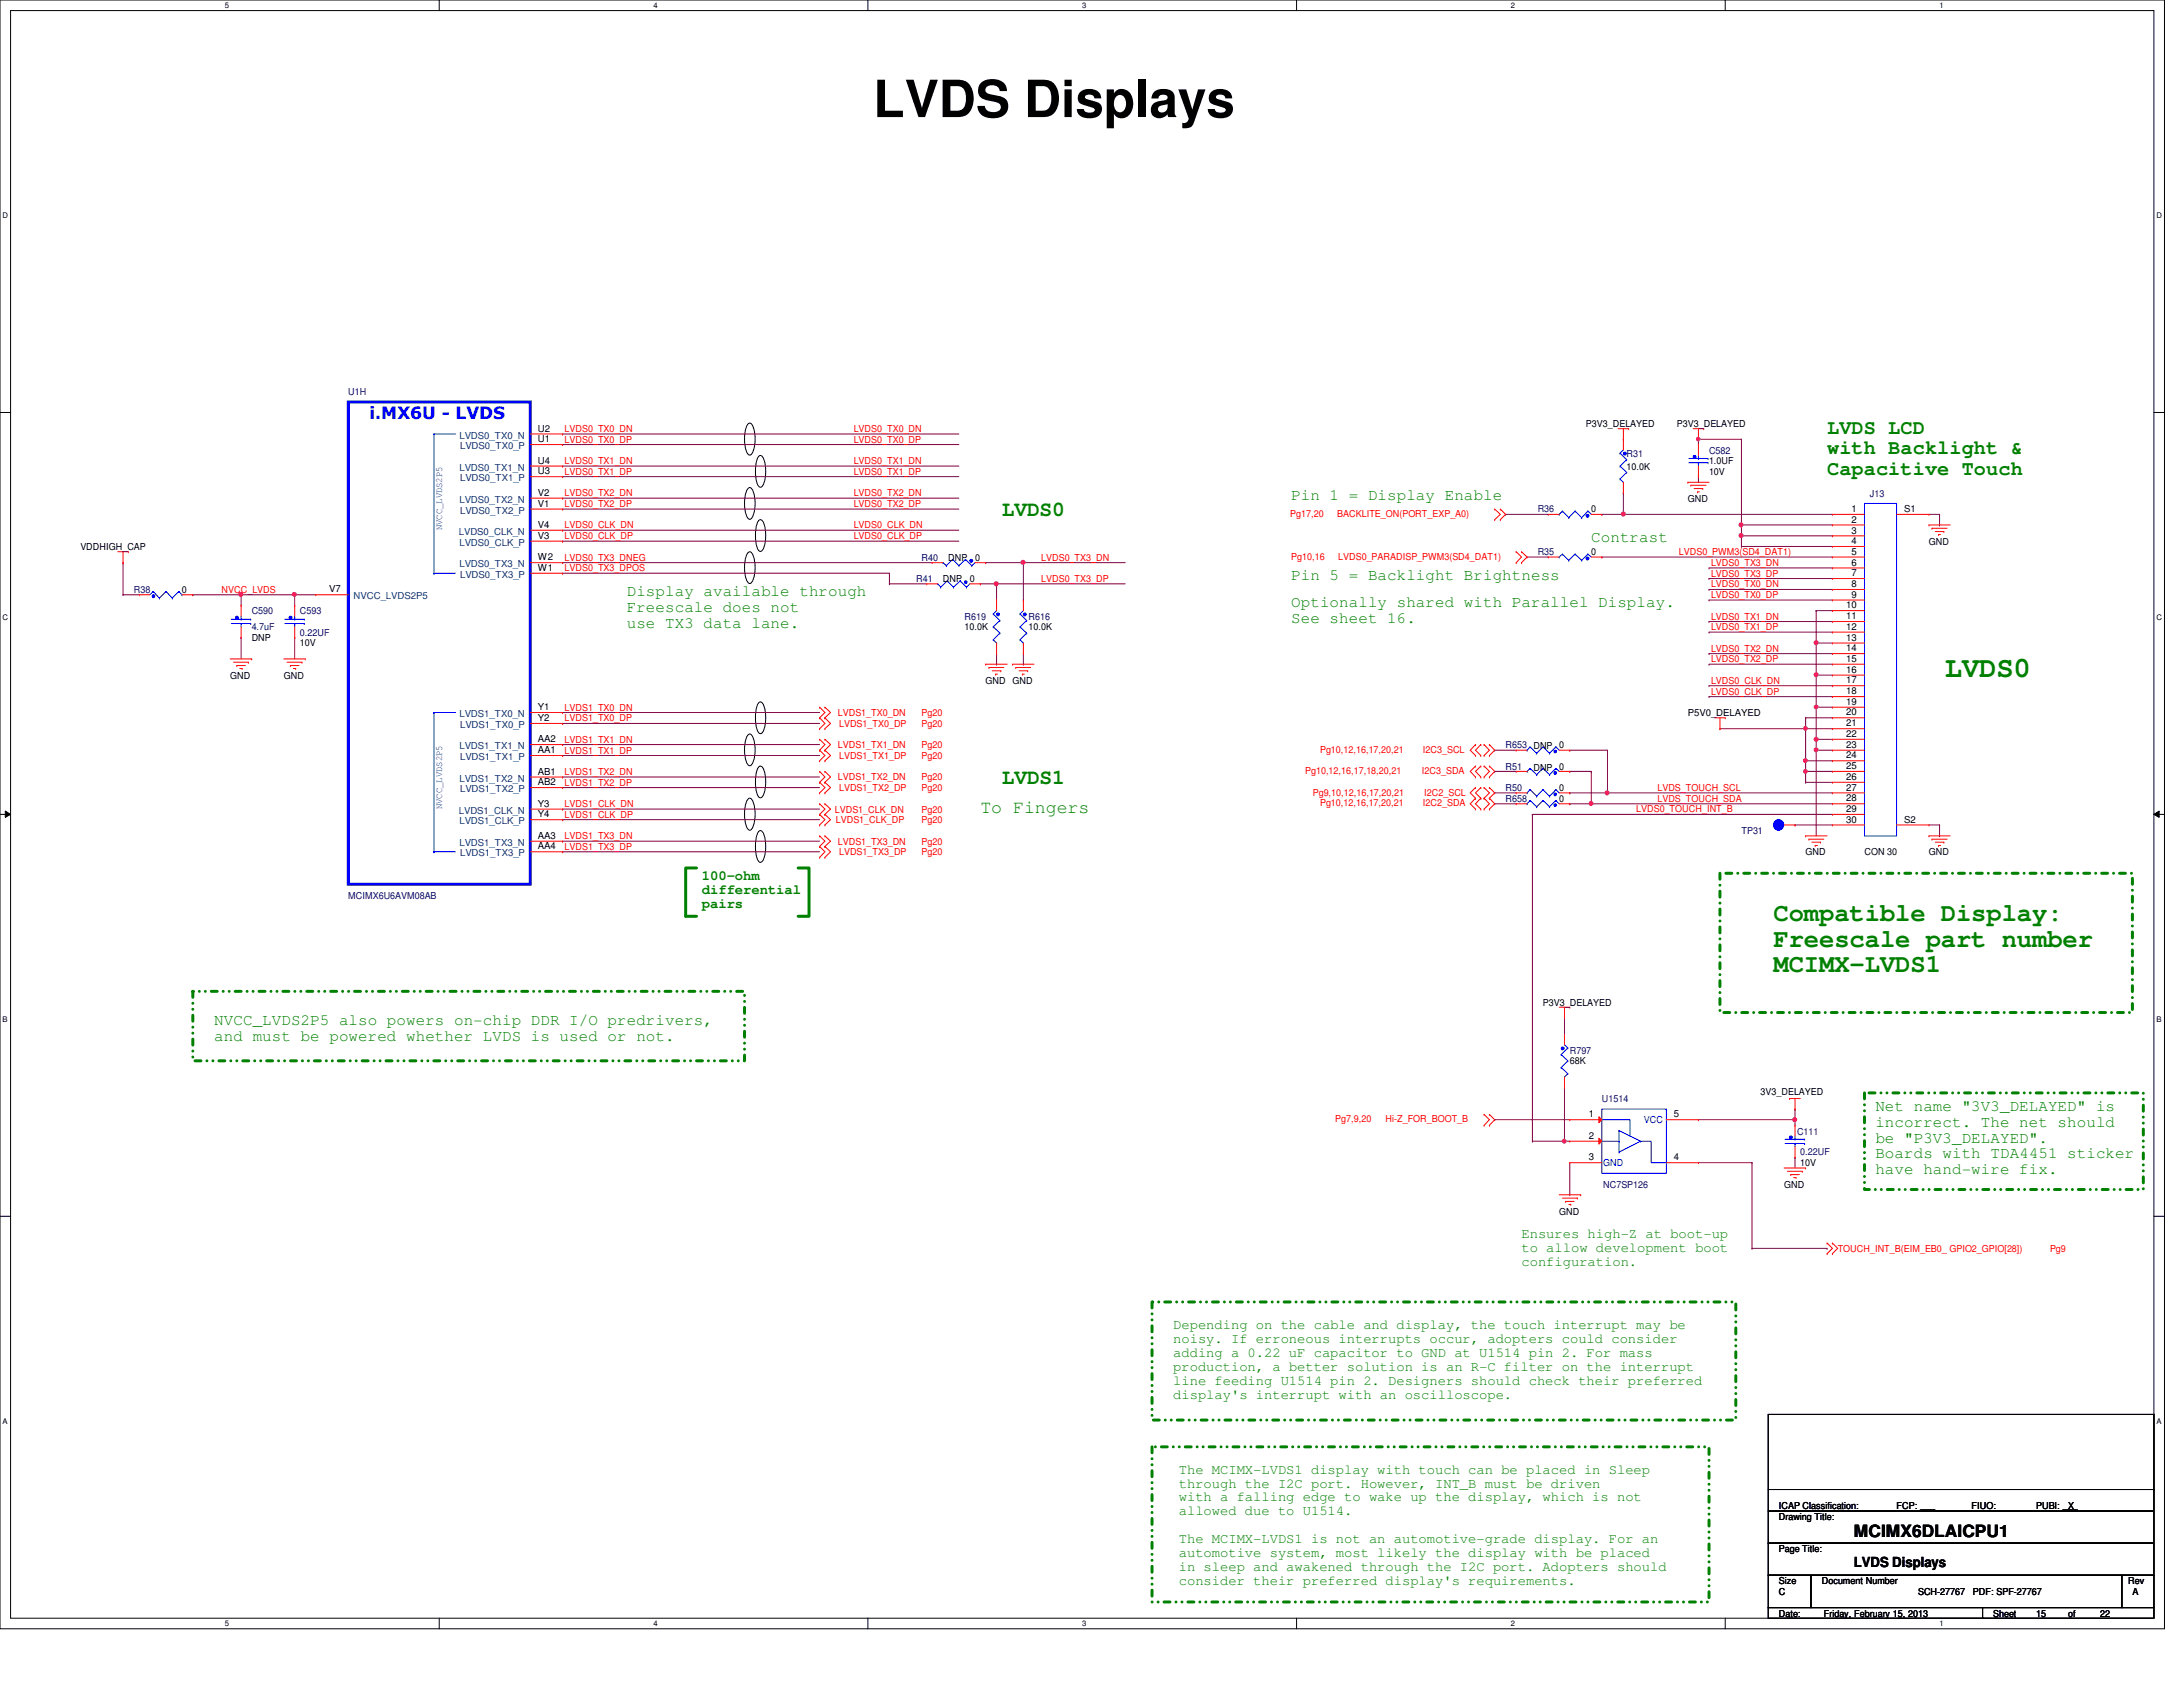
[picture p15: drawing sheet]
<svg xmlns="http://www.w3.org/2000/svg" width="279mm" height="216mm" viewBox="0 0 279 216" stroke-linecap="round" stroke-linejoin="round" font-family="sans-serif">
<defs><g id="words">
<text font-size="6.6" x="111.8" y="15">LVDS Displays</text>
<text font-size="3.7" fill="#008000" x="248.9" y="86.7">LVDS0</text>
<g font-size="3.3" fill="#008000">
<text x="227" y="117.9">Compatible Display:</text>
<text x="227" y="121.2">Freescale part number</text>
<text x="227" y="124.4">MCIMX-LVDS1</text>
</g>
<g font-size="2.7" fill="#008000">
<text x="128.2" y="66">LVDS0</text>
<text x="128.2" y="100.3">LVDS1</text>
</g>
<g font-size="2.6" fill="#008000">
<text x="233.8" y="55.6">LVDS LCD</text>
<text x="233.8" y="58.2">with Backlight &amp;</text>
<text x="233.8" y="60.7">Capacitive Touch</text>
</g>
<text font-size="2.3" fill="#008000" x="125.5" y="104.1">To Fingers</text>
<text font-size="2.2" fill="#00f" x="47.3" y="53.6">i.MX6U - LVDS</text>
<text font-size="2.2" x="237.3" y="196.8">MCIMX6DLAICPU1</text>
<g font-size="2" fill="#008000">
<text x="165.3" y="64">Pin 1 = Display Enable</text>
<text x="203.7" y="69.4">Contrast</text>
<text x="80.2" y="76.3">Display available through</text>
<text x="165.3" y="77.7">Optionally shared with Parallel Display.</text>
<text x="165.3" y="74.3">Pin 5 = Backlight Brightness</text>
<text x="80.2" y="78.3">Freescale does not</text>
<text x="80.2" y="80.3">use TX3 data lane.</text>
<text x="165.3" y="79.7">See sheet 16.</text>
<text x="27.4" y="131.1">NVCC_LVDS2P5 also powers on-chip DDR I/O predrivers,</text>
<text x="27.4" y="133.2">and must be powered whether LVDS is used or not.</text>
<text x="240" y="142.2">Net name &quot;3V3_DELAYED&quot; is</text>
<text x="240" y="144.2">incorrect. The net should</text>
<text x="240" y="146.2">be &quot;P3V3_DELAYED&quot;.</text>
<text x="240" y="148.3">Boards with TDA4451 sticker</text>
<text x="240" y="150.3">have hand-wire fix.</text>
</g>
<g font-size="1.8" fill="#008000">
<text x="89.8" y="112.6">100-ohm</text>
<text x="89.8" y="114.4">differential</text>
<text x="89.8" y="116.2">pairs</text>
<text x="194.7" y="158.4">Ensures high-Z at boot-up</text>
<text x="194.7" y="160.2">to allow development boot</text>
<text x="194.7" y="162">configuration.</text>
<text x="150.2" y="170.1">Depending on the cable and display, the touch interrupt may be</text>
<text x="150.2" y="171.9">noisy. If erroneous interrupts occur, adopters could consider</text>
<text x="150.2" y="173.7">adding a 0.22 uF capacitor to GND at U1514 pin 2. For mass</text>
<text x="150.2" y="175.4">production, a better solution is an R-C filter on the interrupt</text>
<text x="150.2" y="177.2">line feeding U1514 pin 2. Designers should check their preferred</text>
<text x="150.2" y="179">display's interrupt with an oscilloscope.</text>
<text x="150.9" y="188.6">The MCIMX-LVDS1 display with touch can be placed in Sleep</text>
<text x="150.9" y="190.4">through the I2C port. However, INT_B must be driven</text>
<text x="150.9" y="192.2">with a falling edge to wake up the display, which is not</text>
<text x="150.9" y="193.9">allowed due to U1514.</text>
<text x="150.9" y="197.5">The MCIMX-LVDS1 is not an automotive-grade display. For an</text>
<text x="150.9" y="199.3">automotive system, most likely the display with be placed</text>
<text x="150.9" y="201">in sleep and awakened through the I2C port. Adopters should</text>
<text x="150.9" y="202.8">consider their preferred display's requirements.</text>
</g>
<text font-size="1.8" x="237.3" y="200.5">LVDS Displays</text>
<g font-size="1.2" fill="#000080">
<text x="44.6" y="50.5">U1H</text>
<text x="208.2" y="58.5">R31</text>
<text x="218.7" y="58">C582</text>
<text x="196.8" y="65.6">R36</text>
<text x="239.3" y="63.5">J13</text>
<text x="117.9" y="71.8">R40</text>
<text x="196.8" y="71.1">R35</text>
<text x="17.1" y="75.9">R38</text>
<text x="117.3" y="74.5">R41</text>
<text x="32.2" y="78.6">C590</text>
<text x="32.2" y="80.7">4.7uF</text>
<text x="38.4" y="78.6">C593</text>
<text x="38.4" y="81.4">0.22UF</text>
<text x="123.4" y="79.3">R619</text>
<text x="131.7" y="79.3">R616</text>
<text x="192.7" y="95.8">R653 DNP 0</text>
<text x="192.7" y="101.3">R50</text>
<text x="192.7" y="98.5">R51</text>
<text x="192.7" y="102.6">R658</text>
<text x="222.9" y="106.7">TP31</text>
<text x="44.6" y="115.1">MCIMX6U6AVM08AB</text>
<text x="200.9" y="134.9">R797</text>
<text x="205" y="141">U1514</text>
<text x="230" y="145.3">C111</text>
<text x="230.4" y="147.9">0.22UF</text>
<text x="205.2" y="152">NC7SP126</text>
</g>
<g font-size="1.2" fill="#004080">
<text x="58.8" y="56.1">LVDS0_TX0_N</text>
<text x="58.9" y="57.5">LVDS0_TX0_P</text>
<text x="58.8" y="60.2">LVDS0_TX1_N</text>
<text x="58.8" y="64.3">LVDS0_TX2_N</text>
<text x="58.9" y="61.6">LVDS0_TX1_P</text>
<text x="58.9" y="65.7">LVDS0_TX2_P</text>
<text x="58.7" y="68.5">LVDS0_CLK_N</text>
<text x="58.8" y="69.8">LVDS0_CLK_P</text>
<text x="45.3" y="76.7">NVCC_LVDS2P5</text>
<text x="58.8" y="72.6">LVDS0_TX3_N</text>
<text x="58.9" y="74">LVDS0_TX3_P</text>
<text x="58.8" y="91.8">LVDS1_TX0_N</text>
<text x="58.8" y="95.9">LVDS1_TX1_N</text>
<text x="58.9" y="93.2">LVDS1_TX0_P</text>
<text x="58.8" y="100">LVDS1_TX2_N</text>
<text x="58.9" y="97.3">LVDS1_TX1_P</text>
<text x="58.9" y="101.4">LVDS1_TX2_P</text>
<text x="58.7" y="104.1">LVDS1_CLK_N</text>
<text x="58.8" y="105.5">LVDS1_CLK_P</text>
<text x="58.8" y="108.2">LVDS1_TX3_N</text>
<text x="58.9" y="109.6">LVDS1_TX3_P</text>
</g>
<g font-size="1.2">
<text x="68.8" y="55.2">U2</text>
<text x="68.8" y="56.6">U1</text>
<text x="68.8" y="59.4">U4</text>
<text x="203" y="54.6">P3V3_DELAYED</text>
<text x="214.6" y="54.6">P3V3_DELAYED</text>
<text x="218.7" y="59.4">1.0UF</text>
<text x="68.8" y="60.7">U3</text>
<text x="68.8" y="63.5">V2</text>
<text x="68.8" y="64.9">V1</text>
<text x="203.7" y="65.6">0</text>
<text x="208.2" y="60.1">10.0K</text>
<text x="216" y="64.2">GND</text>
<text x="218.7" y="60.8">10V</text>
<text x="237" y="65.5">1</text>
<text x="243.7" y="65.5">S1</text>
<text x="10.3" y="70.4">VDDHIGH_CAP</text>
<text x="68.8" y="67.6">V4</text>
<text x="68.8" y="69">V3</text>
<text x="68.8" y="71.7">W2</text>
<text x="121.4" y="71.8">DNP</text>
<text x="124.8" y="71.8">0</text>
<text x="203.7" y="71.1">0</text>
<text x="237" y="66.9">2</text>
<text x="237" y="68.3">3</text>
<text x="237" y="69.6">4</text>
<text x="237" y="71">5</text>
<text x="246.9" y="69.7">GND</text>
<text x="23.3" y="75.9">0</text>
<text x="42.1" y="75.8">V7</text>
<text x="68.8" y="73.1">W1</text>
<text x="120.7" y="74.5">DNP</text>
<text x="124.1" y="74.5">0</text>
<text x="236.3" y="77.9">10</text>
<text x="237" y="72.4">6</text>
<text x="237" y="73.7">7</text>
<text x="237" y="75.1">8</text>
<text x="237" y="76.5">9</text>
<text x="32.2" y="82">DNP</text>
<text x="38.4" y="82.7">10V</text>
<text x="123.4" y="80.7">10.0K</text>
<text x="131.7" y="80.7">10.0K</text>
<text x="236.3" y="79.2">11</text>
<text x="236.3" y="80.6">12</text>
<text x="236.3" y="82">13</text>
<text x="236.3" y="83.4">14</text>
<text x="29.5" y="86.9">GND</text>
<text x="36.3" y="86.9">GND</text>
<text x="126.2" y="87.5">GND</text>
<text x="129.6" y="87.5">GND</text>
<text x="236.3" y="84.7">15</text>
<text x="236.3" y="86.1">16</text>
<text x="236.3" y="87.5">17</text>
<text x="236.3" y="88.9">18</text>
<text x="68.8" y="90.9">Y1</text>
<text x="68.8" y="92.3">Y2</text>
<text x="68.8" y="95">AA2</text>
<text x="216" y="91.7">P5V0_DELAYED</text>
<text x="236.3" y="90.2">19</text>
<text x="236.3" y="91.6">20</text>
<text x="236.3" y="93">21</text>
<text x="236.3" y="94.3">22</text>
<text x="236.3" y="95.7">23</text>
<text x="68.8" y="96.4">AA1</text>
<text x="68.8" y="99.1">AB1</text>
<text x="68.8" y="100.5">AB2</text>
<text x="196.3" y="98.6">DNP 0</text>
<text x="199.6" y="101.3">0</text>
<text x="236.3" y="97.1">24</text>
<text x="236.3" y="98.4">25</text>
<text x="236.3" y="99.8">26</text>
<text x="236.3" y="101.2">27</text>
<text x="68.8" y="103.3">Y3</text>
<text x="68.8" y="104.6">Y4</text>
<text x="68.8" y="107.4">AA3</text>
<text x="199.6" y="102.6">0</text>
<text x="236.3" y="102.6">28</text>
<text x="236.3" y="103.9">29</text>
<text x="236.3" y="105.3">30</text>
<text x="243.7" y="105.3">S2</text>
<text x="68.8" y="108.7">AA4</text>
<text x="231.1" y="109.5">GND</text>
<text x="238.6" y="109.5">CON 30</text>
<text x="246.9" y="109.5">GND</text>
<text x="197.5" y="128.7">P3V3_DELAYED</text>
<text x="200.9" y="136.2">68K</text>
<text x="203.4" y="143">1</text>
<text x="214.2" y="143">5</text>
<text x="225.3" y="140.1">3V3_DELAYED</text>
<text x="203.4" y="145.8">2</text>
<text x="203.4" y="148.5">3</text>
<text x="214.2" y="148.5">4</text>
<text x="230.4" y="149.3">10V</text>
<text x="199.6" y="155.4">GND</text>
<text x="228.3" y="152">GND</text>
<text x="227.7" y="194.5">Drawing Title:</text>
<text x="227.7" y="193.2">ICAP Classification:</text>
<text x="242.7" y="193.2">FCP: ___</text>
<text x="252.3" y="193.2">FIUO:</text>
<text x="260.6" y="193.2">PUBI: ___</text>
<text x="264.7" y="193.2">X</text>
<text x="227.7" y="202.7">Size</text>
<text x="227.7" y="198.6">Page Title:</text>
<text x="233.2" y="202.7">Document Number</text>
<text x="272.4" y="202.7">Rev</text>
<text x="227.7" y="206.9">Date:</text>
<text x="227.7" y="204.1">C</text>
<text x="233.4" y="206.9">Friday, February 15, 2013</text>
<text x="245.5" y="204.1">SCH-27767</text>
<text x="252.5" y="204.1">PDF: SPF-27767</text>
<text x="255.1" y="206.9">Sheet</text>
<text x="260.6" y="206.9">15</text>
<text x="264.7" y="206.9">of</text>
<text x="268.8" y="206.9">22</text>
<text x="272.9" y="204.1">A</text>
</g>
<g font-size="1.2" fill="#f00">
<text x="72.3" y="59.4">LVDS0_TX1_DN</text>
<text x="72.3" y="55.3">LVDS0_TX0_DN</text>
<text x="72.3" y="56.6">LVDS0_TX0_DP</text>
<text x="109.3" y="59.4">LVDS0_TX1_DN</text>
<text x="109.3" y="55.3">LVDS0_TX0_DN</text>
<text x="109.3" y="56.6">LVDS0_TX0_DP</text>
<text x="72.3" y="60.7">LVDS0_TX1_DP</text>
<text x="72.3" y="63.5">LVDS0_TX2_DN</text>
<text x="72.3" y="64.9">LVDS0_TX2_DP</text>
<text x="109.3" y="60.7">LVDS0_TX1_DP</text>
<text x="109.3" y="63.5">LVDS0_TX2_DN</text>
<text x="109.3" y="64.9">LVDS0_TX2_DP</text>
<text x="72.3" y="67.6">LVDS0_CLK_DN</text>
<text x="72.3" y="69">LVDS0_CLK_DP</text>
<text x="72.3" y="71.8">LVDS0_TX3_DNEG</text>
<text x="109.3" y="67.6">LVDS0_CLK_DN</text>
<text x="109.3" y="69">LVDS0_CLK_DP</text>
<text x="133.3" y="71.8">LVDS0_TX3_DN</text>
<text x="165.1" y="66.1">Pg17,20</text>
<text x="165.3" y="71.6">Pg10,16</text>
<text x="171.2" y="66.1">BACKLITE_ON(PORT_EXP_A0)</text>
<text x="171.3" y="71.6">LVDS0_PARADISP_PWM3(SD4_DAT1)</text>
<text x="214.9" y="71">LVDS0_PWM3(SD4_DAT1)</text>
<text x="28.4" y="75.9">NVCC_LVDS</text>
<text x="72.3" y="73.1">LVDS0_TX3_DPOS</text>
<text x="133.3" y="74.5">LVDS0_TX3_DP</text>
<text x="219" y="72.4">LVDS0_TX3_DN</text>
<text x="219" y="75.2">LVDS0_TX0_DN</text>
<text x="219" y="76.5">LVDS0_TX0_DP</text>
<text x="219" y="73.8">LVDS0_TX3_DP</text>
<text x="219" y="80.6">LVDS0_TX1_DP</text>
<text x="219" y="83.4">LVDS0_TX2_DN</text>
<text x="219" y="79.3">LVDS0_TX1_DN</text>
<text x="219" y="87.5">LVDS0_CLK_DN</text>
<text x="219" y="84.8">LVDS0_TX2_DP</text>
<text x="219" y="88.9">LVDS0_CLK_DP</text>
<text x="72.3" y="90.9">LVDS1_TX0_DN</text>
<text x="72.3" y="92.3">LVDS1_TX0_DP</text>
<text x="72.3" y="95">LVDS1_TX1_DN</text>
<text x="107.2" y="91.7">LVDS1_TX0_DN</text>
<text x="107.2" y="95.8">LVDS1_TX1_DN</text>
<text x="107.4" y="93">LVDS1_TX0_DP</text>
<text x="117.9" y="91.7">Pg20</text>
<text x="117.9" y="95.8">Pg20</text>
<text x="117.9" y="93">Pg20</text>
<text x="72.3" y="96.4">LVDS1_TX1_DP</text>
<text x="72.3" y="99.2">LVDS1_TX2_DN</text>
<text x="72.3" y="100.5">LVDS1_TX2_DP</text>
<text x="107.2" y="99.9">LVDS1_TX2_DN</text>
<text x="107.4" y="97.2">LVDS1_TX1_DP</text>
<text x="107.4" y="101.3">LVDS1_TX2_DP</text>
<text x="117.9" y="99.9">Pg20</text>
<text x="117.9" y="97.2">Pg20</text>
<text x="117.9" y="101.3">Pg20</text>
<text x="167" y="99.1">Pg10,12,16,17,18,20,21</text>
<text x="168" y="101.8">Pg9,10,12,16,17,20,21</text>
<text x="169" y="96.3">Pg10,12,16,17,20,21</text>
<text x="182" y="99.1">I2C3_SDA</text>
<text x="182.1" y="96.3">I2C3_SCL</text>
<text x="182.3" y="101.8">I2C2_SCL</text>
<text x="212.1" y="101.2">LVDS_TOUCH_SCL</text>
<text x="72.3" y="103.3">LVDS1_CLK_DN</text>
<text x="72.3" y="104.6">LVDS1_CLK_DP</text>
<text x="72.3" y="107.4">LVDS1_TX3_DN</text>
<text x="106.8" y="104">LVDS1_CLK_DN</text>
<text x="107" y="105.4">LVDS1_CLK_DP</text>
<text x="117.9" y="105.4">Pg20</text>
<text x="117.9" y="104">Pg20</text>
<text x="169" y="103.2">Pg10,12,16,17,20,21</text>
<text x="182.1" y="103.2">I2C2_SDA</text>
<text x="209.4" y="104">LVDS0_TOUCH_INT_B</text>
<text x="212.1" y="102.6">LVDS_TOUCH_SDA</text>
<text x="72.3" y="108.8">LVDS1_TX3_DP</text>
<text x="107.2" y="108.1">LVDS1_TX3_DN</text>
<text x="107.4" y="109.5">LVDS1_TX3_DP</text>
<text x="117.9" y="108.1">Pg20</text>
<text x="117.9" y="109.5">Pg20</text>
<text x="170.9" y="143.6">Pg7,9,20</text>
<text x="177.3" y="143.6">Hi-Z_FOR_BOOT_B</text>
<text x="235.2" y="160.2">TOUCH_INT_B(EIM_EB0_ GPIO2_GPIO[28])</text>
<text x="262.4" y="160.2">Pg9</text>
</g>
<g font-size="1.2" fill="#00f">
<text x="56.6" y="67.9" transform="rotate(-90 56.6 67.9)">NVCC_LVDS2P5</text>
<text x="56.6" y="103.5" transform="rotate(-90 56.6 103.5)">NVCC_LVDS2P5</text>
<text x="210.4" y="143.8">VCC</text>
<text x="205.2" y="149.3">GND</text>
</g>
<g font-size="1">
<text x="28.8" y="1">5</text>
<text x="83.7" y="1">4</text>
<text x="138.5" y="1">3</text>
<text x="193.4" y="1">2</text>
<text x="248.2" y="1">1</text>
<text x=".3" y="27.9">D</text>
<text x="276" y="27.9">D</text>
<text x=".3" y="79.4">C</text>
<text x="276" y="79.4">C</text>
<text x=".3" y="130.8">B</text>
<text x="276" y="130.8">B</text>
<text x=".3" y="182.2">A</text>
<text x="276" y="182.2">A</text>
<text x="28.8" y="208.1">5</text>
<text x="83.7" y="208.1">4</text>
<text x="138.5" y="208.1">3</text>
<text x="193.4" y="208.1">2</text>
<text x="248.2" y="208.1">1</text>
</g>
</g></defs>
<path d="M0 0h277v208.4h-277zM1.4 1.4h274.3v205.7h-274.3z" fill="none" stroke="#000" stroke-width=".13"/>
<g fill="#fff">
<path d="M28.8 .1h.5v1.1h-.5z"/>
<path d="M28.8 207.2h.5v1.1h-.5z"/>
</g>
<path d="M56.2 0v1.4M56.2 207.1v1.3" fill="none" stroke="#000" stroke-width=".13"/>
<g fill="#fff">
<path d="M83.7 .1h.5v1.1h-.5z"/>
<path d="M83.7 207.2h.5v1.1h-.5z"/>
</g>
<path d="M111.1 0v1.4M111.1 207.1v1.3" fill="none" stroke="#000" stroke-width=".13"/>
<g fill="#fff">
<path d="M138.5 .1h.6v1.1h-.6z"/>
<path d="M138.5 207.2h.6v1.1h-.6z"/>
</g>
<path d="M165.9 0v1.4M165.9 207.1v1.3" fill="none" stroke="#000" stroke-width=".13"/>
<g fill="#fff">
<path d="M193.4 .1h.5v1.1h-.5z"/>
<path d="M193.4 207.2h.5v1.1h-.5z"/>
</g>
<path d="M220.8 0v1.4M220.8 207.1v1.3" fill="none" stroke="#000" stroke-width=".13"/>
<g fill="#fff">
<path d="M248.2 .1h.6v1.1h-.6z"/>
<path d="M248.2 207.2h.6v1.1h-.6z"/>
<path d="M.3 27.1h.8v1.1h-.8z"/>
<path d="M276 27.1h.7v1.1h-.7z"/>
<path d="M.3 78.5h.8v1.1h-.8z"/>
<path d="M276 78.5h.7v1.1h-.7z"/>
</g>
<path d="M0 52.8h1.4M275.7 52.8h1.3" fill="none" stroke="#000" stroke-width=".13"/>
<g fill="#fff">
<path d="M.3 129.9h.7v1.1h-.7z"/>
<path d="M276 129.9h.6v1.1h-.6z"/>
</g>
<path d="M0 104.2h1.4M.7 103.8l.7 .4-.7 .4zM275.7 104.2l.7-.4v.8zM275.7 104.2h1.3" fill="none" stroke="#000" stroke-width=".13"/>
<path d="M.7 103.8l.7 .4-.7 .4zM275.7 104.2l.7-.4v.8z" fill="#000"/>
<g fill="#fff">
<path d="M.3 181.4h.7v1.1h-.7z"/>
<path d="M276 181.4h.6v1.1h-.6z"/>
</g>
<path d="M95.8 54.2l.2-.1a1.5 1.5 0 0 1 .6 1.4 4.2 4.2 0 0 1-.4 2.6l-.2 .2a1.48 1.48 0 0 1-.7-1.5 4.1 4.1 0 0 1 .5-2.6zM97.1 58.4l.2-.1a1.41 1.41 0 0 1 .7 1.4 4.2 4.2 0 0 1-.5 2.6l-.2 .1a1.44 1.44 0 0 1-.6-1.4 4.4 4.4 0 0 1 .4-2.6zM95.8 62.5l.2-.1a1.5 1.5 0 0 1 .6 1.4 4.1 4.1 0 0 1-.4 2.6l-.2 .1a1.46 1.46 0 0 1-.7-1.4 4.1 4.1 0 0 1 .5-2.6zM95.8 70.7l.2-.1a1.5 1.5 0 0 1 .6 1.4 4.1 4.1 0 0 1-.4 2.6l-.2 .1a1.46 1.46 0 0 1-.7-1.4 4.1 4.1 0 0 1 .5-2.6zM97.1 66.6l.2-.1a1.41 1.41 0 0 1 .7 1.4 4.2 4.2 0 0 1-.5 2.6l-.2 .1a1.44 1.44 0 0 1-.6-1.4 4.4 4.4 0 0 1 .4-2.6zM95.8 94l.2-.1a1.5 1.5 0 0 1 .6 1.4 4.1 4.1 0 0 1-.4 2.6l-.2 .1a1.46 1.46 0 0 1-.7-1.4 4.1 4.1 0 0 1 .5-2.6zM97.1 89.9l.2-.1a1.41 1.41 0 0 1 .7 1.4 4.2 4.2 0 0 1-.5 2.6l-.2 .1a1.44 1.44 0 0 1-.6-1.4 4.4 4.4 0 0 1 .4-2.6zM97.1 98.1l.2-.1a1.41 1.41 0 0 1 .7 1.4 4.2 4.2 0 0 1-.5 2.6l-.2 .1a1.44 1.44 0 0 1-.6-1.4 4.4 4.4 0 0 1 .4-2.6zM95.8 102.3l.2-.1a1.5 1.5 0 0 1 .6 1.3 4.2 4.2 0 0 1-.4 2.7l-.2 .1a1.48 1.48 0 0 1-.7-1.5 4.1 4.1 0 0 1 .5-2.5zM97.1 106.4l.2-.1a1.41 1.41 0 0 1 .7 1.4 4.2 4.2 0 0 1-.5 2.6l-.2 .1a1.44 1.44 0 0 1-.6-1.4 4.4 4.4 0 0 1 .4-2.6zM0 155.7h1.4M275.7 155.7h1.3" fill="none" stroke="#000" stroke-width=".13"/>
<path d="M220.1 111.8h52.8v17.8h-52.8z" fill="none" stroke="#008000" stroke-width=".38" stroke-dasharray=".8 .8 0 .8"/>
<path d="M89.2 111.1h-1.4v6.2h1.4M102.2 111.1h1.3v6.2h-1.3" fill="none" stroke="#008000" stroke-width=".38"/>
<path d="M24.7 126.9h70.6v8.9h-70.6zM238.6 139.9h35.7v12.3h-35.7zM147.4 166.6h74.8v15.1h-74.8zM147.4 185.2h71.3v19.8h-71.3z" fill="none" stroke="#008000" stroke-width=".38" stroke-dasharray=".8 .8 0 .8 0 .8"/>
<path d="M232.5 86.4h.1M232.5 82.3h.1M232.5 86.4h2M232.5 82.3v4.1" fill="none" stroke="#800040" stroke-width=".13"/>
<circle cx="232.5" cy="82.3" r=".26" fill="#f0f"/>
<circle cx="232.5" cy="82.3" r=".26" fill="none" stroke="#f0f" stroke-width=".13"/>
<path d="M113.8 73.4h.1M113.8 74.7h.1M113.8 73.4v1.3M113.8 74.7h4.8M131 72h.1M131 72h13" fill="none" stroke="#800040" stroke-width=".13"/>
<circle cx="130.9" cy="72" r=".26" fill="#f0f"/>
<circle cx="130.9" cy="72" r=".26" fill="none" stroke="#f0f" stroke-width=".13"/>
<path d="M127.6 74.7h.1M127.6 74.7h16.4" fill="none" stroke="#800040" stroke-width=".13"/>
<circle cx="127.5" cy="74.7" r=".26" fill="#f0f"/>
<circle cx="127.5" cy="74.7" r=".26" fill="none" stroke="#f0f" stroke-width=".13"/>
<g fill="none" stroke="#800040" stroke-width=".13">
<path d="M15.7 72h.1M15.7 76.1h.1M15.7 72v4.1M15.7 76.1h2.1M125.5 74.7h.1M125.5 74.7h2.1M126.2 72h.1M126.2 72h4.8M127.6 74.7h.1M127.6 74.7v2.1M131 72h.1M131 72v4.8"/>
<path d="M192.7 65.8h.1M192.7 65.8h5.5M218.7 72.7h.1M218.7 72.7h15.8M222.9 67.2h.1M222.9 68.6h.1M222.9 67.2v1.4M222.9 68.6h11.6M72 96.7h.1M72 99.4h.1M72 91.2h.1M72 92.6h.1"/>
<path d="M72 95.3h.1M72 96.7h32.9M72 99.4h32.9M72 91.2h32.9M72 92.6h32.9M72 95.3h32.9M127.6 85h.1M127.6 83.7v1.3M131 85h.1M131 83.7v1.3M218.7 80.9h.1M218.7 80.9h15.8"/>
<path d="M72 100.8h.1M72 103.5h.1M72 104.9h.1M72 107.7h.1M72 109h.1M72 100.8h32.9M72 103.5h32.9M72 104.9h32.9M72 107.7h32.9M72 109h32.9"/>
</g>
<circle cx="222.8" cy="68.5" r=".26" fill="#f0f"/>
<circle cx="222.8" cy="68.5" r=".26" fill="none" stroke="#f0f" stroke-width=".13"/>
<path d="M218.7 83.7h.1M218.7 87.8h.1M218.7 83.7h15.8M218.7 87.8h15.8M232.5 90.5h.1M232.5 82.3h.1M232.5 86.4h.1M232.5 90.5h2M232.5 82.3h2M232.5 86.4v4.1" fill="none" stroke="#800040" stroke-width=".13"/>
<circle cx="232.5" cy="86.4" r=".26" fill="#f0f"/>
<circle cx="232.5" cy="86.4" r=".26" fill="none" stroke="#f0f" stroke-width=".13"/>
<path d="M222.9 68.6h.1M222.9 69.9h.1M222.9 68.6v1.3M222.9 69.9h11.6M232.5 78.1h.1M232.5 78.1h2M232.5 78.1v4.2M218.7 85h.1M218.7 85h15.8M232.5 94.6h.1M232.5 94.6h2" fill="none" stroke="#800040" stroke-width=".13"/>
<circle cx="232.5" cy="94.6" r=".26" fill="#f0f"/>
<circle cx="232.5" cy="94.6" r=".26" fill="none" stroke="#f0f" stroke-width=".13"/>
<path d="M232.5 90.5h.1M232.5 90.5v4.1" fill="none" stroke="#800040" stroke-width=".13"/>
<circle cx="232.5" cy="90.5" r=".25" fill="#f0f"/>
<circle cx="232.5" cy="90.5" r=".25" fill="none" stroke="#f0f" stroke-width=".13"/>
<path d="M222.9 67.2h.1M222.9 67.2h11.6M231.1 91.9h.1M231.1 93.3h.1M231.1 97.4h.1M231.1 91.9v1.4M231.1 93.3h3.4M231.1 91.9h3.4M231.1 97.4h3.4" fill="none" stroke="#800040" stroke-width=".13"/>
<path d="M230.9 97.2h.3l.1 .1-.1 .2-.1 .1-.2-.1z" fill-rule="evenodd" fill="#f0f"/>
<path d="M230.9 97.2h.3l.1 .1-.1 .2-.1 .1-.2-.1z" fill="none" stroke="#f0f" stroke-width=".13"/>
<path d="M218.7 89.2h.1M218.7 89.2h15.8M231.1 98.7h.1M231.1 98.7h3.4M232.5 96h.1M232.5 94.6h.1M232.5 96h2M232.5 94.6v12.4M231.1 100.1h.1M231.1 100.1h3.4" fill="none" stroke="#800040" stroke-width=".13"/>
<circle cx="232.5" cy="96" r=".26" fill="#f0f"/>
<circle cx="232.5" cy="96" r=".26" fill="none" stroke="#f0f" stroke-width=".13"/>
<path d="M222.9 56.2h.1M222.9 56.2v11" fill="none" stroke="#800040" stroke-width=".13"/>
<circle cx="222.8" cy="67.2" r=".26" fill="#f0f"/>
<circle cx="222.8" cy="67.2" r=".26" fill="none" stroke="#f0f" stroke-width=".13"/>
<path d="M218.7 75.4h.1M218.7 76.8h.1M218.7 75.4h15.8M218.7 76.8h15.8M231.1 97.4h.1M231.1 98.7h.1M231.1 97.4v2.7" fill="none" stroke="#800040" stroke-width=".13"/>
<path d="M230.9 98.5h.2l.2 .1-.1 .3-.1 .1-.2-.1z" fill-rule="evenodd" fill="#f0f"/>
<path d="M230.9 98.5h.2l.2 .1-.1 .3-.1 .1-.2-.1z" fill="none" stroke="#f0f" stroke-width=".13"/>
<path d="M217.4 56.2h.1M217.4 56.2h5.5" fill="none" stroke="#800040" stroke-width=".13"/>
<path d="M217.2 56h.3l.1 .2-.1 .2h-.2h-.1z" fill-rule="evenodd" fill="#f0f"/>
<path d="M217.2 56h.3l.1 .2-.1 .2h-.2h-.1z" fill="none" stroke="#f0f" stroke-width=".13"/>
<path d="M205 71.3h.1M205 71.3h29.5M218.7 79.5h.1M218.7 74h.1M218.7 79.5h15.8M218.7 74h15.8M231.1 93.3h.1M231.1 93.3v4.1" fill="none" stroke="#800040" stroke-width=".13"/>
<path d="M230.9 97.2h.3l.1 .1-.1 .2-.1 .1-.2-.1z" fill-rule="evenodd" fill="#f0f"/>
<path d="M230.9 97.2h.3l.1 .1-.1 .2-.1 .1-.2-.1z" fill="none" stroke="#f0f" stroke-width=".13"/>
<g fill="none" stroke="#800040" stroke-width=".13">
<path d="M72 59.6h.1M72 55.5h.1M72 56.9h.1M72 59.6h50.7M72 55.5h50.7M72 56.9h50.7M72 61h.1M72 63.8h.1M72 65.2h.1M72 67.9h.1M72 69.3h.1M72 72h.1"/>
<path d="M72 73.4h.1M72 61h50.7M72 63.8h50.7M72 65.2h50.7M72 67.9h50.7M72 69.3h50.7M72 72h47.3M72 73.4h41.8M207.8 65.8h.1M207.8 65.8h26.7M196.1 104.2h.1M196.1 104.2h38.4"/>
<path d="M229.7 105.6h.1M229.7 105.6h4.8"/>
</g>
<circle cx="207.8" cy="65.8" r=".26" fill="#f0f"/>
<circle cx="207.8" cy="65.8" r=".26" fill="none" stroke="#f0f" stroke-width=".13"/>
<path d="M220.1 93.3h.1M220.1 93.3h11" fill="none" stroke="#800040" stroke-width=".13"/>
<path d="M230.9 93h.2l.2 .1-.1 .3-.1 .1-.2-.1z" fill-rule="evenodd" fill="#f0f"/>
<path d="M230.9 93h.2l.2 .1-.1 .3-.1 .1-.2-.1z" fill="none" stroke="#f0f" stroke-width=".13"/>
<g fill="none" stroke="#800040" stroke-width=".13">
<path d="M24.7 76.1h.1M24.7 76.1h6.2M30.9 76.1h.1M30.9 76.1v1.4M37.7 76.1h.1M37.7 76.1v1.4M37.7 76.1h2.7M195.5 71.3h.1M195.5 71.3h2.7M207.8 63.1h.1M207.8 63.1v2.7M30.9 81.6h.1"/>
<path d="M30.9 81.6v2.7M37.7 81.6h.1M37.7 81.6v2.7"/>
</g>
<circle cx="37.7" cy="76.1" r=".26" fill="#f0f"/>
<circle cx="37.7" cy="76.1" r=".26" fill="none" stroke="#f0f" stroke-width=".13"/>
<path d="M217.4 56.2h.1M217.4 56.2v.7M30.9 76.1h.1M30.9 76.1h6.8M217.4 61h.1M217.4 61v.7" fill="none" stroke="#800040" stroke-width=".13"/>
<circle cx="30.8" cy="76.1" r=".26" fill="#f0f"/>
<circle cx="30.8" cy="76.1" r=".26" fill="none" stroke="#f0f" stroke-width=".13"/>
<path d="M205 65.8h.1M205 65.8h2.8M200.9 101.5h.1M200.9 101.5h33.6M205.7 101.5h.1" fill="none" stroke="#800040" stroke-width=".13"/>
<circle cx="205.7" cy="101.5" r=".26" fill="#f0f"/>
<circle cx="205.7" cy="101.5" r=".26" fill="none" stroke="#f0f" stroke-width=".13"/>
<path d="M203.7 98.7h.1M203.7 98.7v4.2" fill="none" stroke="#800040" stroke-width=".13"/>
<path d="M203.5 102.6h.1l.2 .1v.3l-.2 .1-.1-.1z" fill-rule="evenodd" fill="#f0f"/>
<path d="M203.5 102.6h.1l.2 .1v.3l-.2 .1-.1-.1z" fill="none" stroke="#f0f" stroke-width=".13"/>
<g fill="none" stroke="#800040" stroke-width=".13">
<path d="M246.9 65.8h1.3M248.2 65.8h.1M248.2 67.2h.1M248.2 65.8v1.4M191.3 96h.1M191.3 98.7h.1M191.3 96h2.8M191.3 98.7h2.8M200.9 96h.1M200.9 98.7h.1M200.9 96h4.8M200.9 98.7h2.8"/>
<path d="M205.7 96h.1M205.7 96v5.5M191.3 102.9h.1M191.3 101.5h.1M191.3 102.9h2.8M191.3 101.5h2.8M200.9 102.9h.1M200.9 102.9h33.6M203.7 102.9h.1M246.9 105.6h1.3M248.2 105.6h.1M248.2 107h.1"/>
<path d="M248.2 105.6v1.4M217.4 143.3h.1M217.4 143.3h12.3M229.7 143.3h.1M229.7 148.1h.1M229.7 143.3v.7M229.7 148.1v1.4"/>
</g>
<circle cx="229.7" cy="143.3" r=".26" fill="#f0f"/>
<circle cx="229.7" cy="143.3" r=".26" fill="none" stroke="#f0f" stroke-width=".13"/>
<g fill="none" stroke="#800040" stroke-width=".13">
<path d="M196.1 104.2h.1M196.1 104.2v41.8M200.2 139.2h.1M200.2 139.2v6.8M191.3 143.3h.1M191.3 143.3h9.6M200.2 146h.1M200.2 146h.7M200.9 152.9h.1M200.9 148.8v4.1M217.4 148.8h6.8M224.2 148.8h.1"/>
<path d="M224.2 159.8h.1M224.2 148.8v11M224.2 159.8h9.6M229.7 141.9h.1M229.7 141.9v1.4M233.8 159.8h.1"/>
</g>
<path d="M200 145.9l.2-.1 .2 .1v.3l-.2 .1-.2-.1z" fill-rule="evenodd" fill="#f0f"/>
<path d="M200 145.9l.2-.1 .2 .1v.3l-.2 .1-.2-.1z" fill="none" stroke="#f0f" stroke-width=".13"/>
<path d="M200.2 132.3h.1M200.2 130.3v2M196.1 146h.1M196.1 146h4.1" fill="none" stroke="#800040" stroke-width=".13"/>
<g fill="none" stroke="#f00" stroke-width=".13">
<path d="M67.9 55.5h4.1M67.9 56.9h4.1M67.9 59.6h4.1M72 55.5h.1M72 56.9h.1M72 59.6h.1M207.1 54.9h1.3M207.8 56.2h.1M207.8 54.9v1.3M208.4 54.9h.1M216.7 54.9h1.4M217.4 56.2h.1"/>
<path d="M217.4 54.9v1.3M218.1 54.9h.1M15.1 70.6h1.3M15.7 72h.1M15.7 70.6v1.4M16.4 70.6h.1M40.4 76.1h.1M40.4 76.1h4.2M67.9 67.9h4.1M67.9 69.3h4.1M67.9 61h4.1M67.9 63.8h4.1"/>
<path d="M67.9 65.2h4.1M67.9 72h4.1M67.9 73.4h4.1M72 67.9h.1M72 69.3h.1M72 61h.1M72 63.8h.1M72 65.2h.1M72 72h.1M72 73.4h.1M191.3 65.2h.1M191.3 66.5h.1"/>
<path d="M191.3 65.2l.7 .6-.7 .7M192 66.5h.1M192 65.2h.1M192 65.2l.7 .6-.7 .7M194.1 70.6h.1M194.1 72h.1M194.1 70.6l.6 .7-.6 .7M194.7 72h.1M194.7 70.6h.1M194.7 70.6l.8 .7-.8 .7M216 61.7h.1M216 61.7h2.7"/>
<path d="M216.4 62.1h.1M216.4 62.1h2M216.8 62.5h1.1M217.3 62.9h.1M217.3 62.9h.2M217.9 62.5h.1M246.9 67.2h.1M246.9 67.2h2.7M247.3 67.6h.1M247.3 67.6h1.9M247.7 68h1.1M248.1 68.4h.1"/>
<path d="M248.1 68.4h.3M248.8 68h.1M29.5 84.3h2.7M29.9 84.8h1.9M30.3 85.2h.1M30.3 85.2h1.1M30.7 85.6h.3M31 85.6h.1M31.8 84.8h.1M32.2 84.3h.1M36.3 84.3h2.8M36.7 84.8h2"/>
<path d="M37.2 85.2h.1M37.2 85.2h1.1M37.5 85.6h.3M37.8 85.6h.1M38.7 84.8h.1M39.1 84.3h.1M67.9 91.2h4.1M67.9 92.6h4.1M67.9 95.3h4.1M67.9 96.7h4.1M67.9 99.4h4.1M72 91.2h.1"/>
<path d="M72 92.6h.1M72 95.3h.1M72 96.7h.1M72 99.4h.1M104.9 93.3h.1M104.9 91.9h.1M104.9 90.5h.1M104.9 97.4h.1M104.9 96h.1M104.9 94.6h.1M104.9 98.7h.1M104.9 91.9l.7 .7-.7 .7"/>
<path d="M104.9 90.5l.7 .7-.7 .7M104.9 96l.7 .7-.7 .7M104.9 94.6l.7 .7-.7 .7M104.9 98.7l.7 .7-.7 .7M105.6 91.9h.1M105.6 93.3h.1M105.6 90.5h.1M105.6 96h.1M105.6 97.4h.1M105.6 94.6h.1M105.6 98.7h.1M105.6 91.9l.7 .7-.7 .7"/>
<path d="M105.6 90.5l.7 .7-.7 .7M105.6 96l.7 .7-.7 .7M105.6 94.6l.7 .7-.7 .7M105.6 98.7l.7 .7-.7 .7M126.2 85h.1M126.2 85h2.7M126.6 85.4h.1M126.6 85.4h1.9M127 85.9h1.1M127.4 86.3h.1M127.4 86.3h.3M128.1 85.9h.1"/>
<path d="M129.6 85h.1M129.6 85h2.7M130 85.4h.1M130 85.4h1.9M130.4 85.9h1.1M130.9 86.3h.1M130.9 86.3h.2M131.5 85.9h.1M188.8 98h.1M188.8 99.4h.1M188.8 95.3h.1M188.8 96.7h.1"/>
<path d="M188.8 98l-.6 .7 .6 .7M188.8 95.3l-.6 .7 .6 .7M189.5 99.4h.1M189.5 98h.1M189.5 96.7h.1M189.5 95.3h.1M189.5 98l-.7 .7 .7 .7M189.5 95.3l-.7 .7 .7 .7M189.9 99.4h.1M189.9 98h.1M189.9 96.7h.1M189.9 95.3h.1"/>
<path d="M189.9 98l.7 .7-.7 .7M189.9 95.3l.7 .7-.7 .7M190.6 98h.1M190.6 99.4h.1M190.6 95.3h.1M190.6 96.7h.1M190.6 98l.7 .7-.7 .7M190.6 95.3l.7 .7-.7 .7M219.5 91.9h1.3M220.1 93.3h.1M220.1 91.9v1.4M220.8 91.9h.1"/>
<path d="M67.9 103.5h4.1M67.9 104.9h4.1M67.9 100.8h4.1M67.9 107.7h4.1M67.9 109h4.1M72 103.5h.1M72 104.9h.1M72 100.8h.1M72 107.7h.1M72 109h.1M104.9 105.6h.1M104.9 104.2h.1"/>
<path d="M104.9 102.9h.1M104.9 101.5h.1M104.9 100.1h.1M104.9 109.7h.1M104.9 108.3h.1M104.9 107h.1M104.9 104.2l.7 .7-.7 .7M104.9 102.9l.7 .6-.7 .7M104.9 100.1l.7 .7-.7 .7M104.9 108.3l.7 .7-.7 .7M104.9 107l.7 .7-.7 .6M105.6 104.2h.1"/>
<path d="M105.6 105.6h.1M105.6 102.9h.1M105.6 100.1h.1M105.6 101.5h.1M105.6 108.3h.1M105.6 109.7h.1M105.6 107h.1M105.6 104.2l.7 .7-.7 .7M105.6 102.9l.7 .6-.7 .7M105.6 100.1l.7 .7-.7 .7M105.6 108.3l.7 .7-.7 .7M105.6 107l.7 .7-.7 .6"/>
<path d="M188.8 100.8h.1M188.8 102.2h.1M188.8 103.5h.1M188.8 100.8l-.6 .7 .6 .7M188.8 102.2l-.6 .7 .6 .6M189.5 102.2h.1M189.5 100.8h.1M189.5 103.5h.1M189.5 100.8l-.7 .7 .7 .7M189.5 102.2l-.7 .7 .7 .6M189.9 102.2h.1M189.9 100.8h.1"/>
<path d="M189.9 103.5h.1M189.9 100.8l.7 .7-.7 .7M189.9 102.2l.7 .7-.7 .6M190.6 100.8h.1M190.6 102.2h.1M190.6 103.5h.1M190.6 100.8l.7 .7-.7 .7M190.6 102.2l.7 .7-.7 .6M231.1 107h.1M231.1 107h2.7M231.5 107.4h.1M231.5 107.4h1.9"/>
<path d="M231.9 107.8h1.1M232.3 108.2h.1M232.3 108.2h.3M233 107.8h.1M246.9 107h.1M246.9 107h2.7M247.3 107.4h.1M247.3 107.4h1.9M247.7 107.8h1.1M248.1 108.2h.1M248.1 108.2h.3M248.8 107.8h.1"/>
<path d="M199.6 128.9h1.3M200.2 130.3h.1M200.2 128.9v1.4M200.9 128.9h.1M189.9 142.6h.1M189.9 144h.1M189.9 142.6l.7 .7-.7 .7M190.6 144h.1M190.6 142.6h.1M190.6 142.6l.7 .7-.7 .7M199.6 152.9h2.7M200 153.3h1.9"/>
<path d="M200.4 153.8h.1M200.4 153.8h1.1M200.8 154.1h.2M201 154.1h.1M201.9 153.3h.1M202.3 152.9h.1M228.3 149.5h2.8M228.8 149.9h1.9M229 140.6h.1M229 140.6h1.4M229.2 150.3h.1M229.2 150.3h1.1"/>
<path d="M229.6 150.7h.3M229.7 141.9h.1M229.7 140.6v1.3M229.9 150.7h.1M230.7 149.9h.1M231.1 149.5h.1M233.8 159.1h.1M233.8 159.1l.7 .7-.7 .6M234.5 159.1h.1M234.5 159.1l.7 .7-.7 .6M233.8 160.4h.1M234.5 160.4h.1"/>
</g>
<path d="M226.3 193.4h49.4v4.1h-49.4zM226.3 197.5h49.4v4.1h-49.4zM226.3 181h49.4v12.4h-49.4zM226.3 190.6h49.4M275.7 190.6h.1M226.3 201.6h5.5v4.1h-5.5zM226.3 205.7h27.4v1.4h-27.4zM231.8 201.6h39.8v4.1h-39.8zM253.7 205.7h22v1.4h-22zM271.6 201.6h4.1v4.1h-4.1z" fill="none" stroke="#000" stroke-width=".13"/>
<path d="M44.6 51.4h23.3v61.8h-23.3z" fill="none" stroke="#00f" stroke-width=".38"/>
<g fill="none" stroke="#00f" stroke-width=".13">
<path d="M55.5 55.5h.1M55.5 55.5v17.9M55.5 55.5h2.8M55.5 73.4h.1M55.5 73.4h2.8M55.5 91.2h.1M55.5 91.2v17.8M55.5 91.2h2.8M55.5 109h.1M55.5 109h2.8M205 141.9h8.3v8.3h-8.3zM205 143.3h3.6v2.1"/>
<path d="M205 146h2.2M207.2 147.4h.1M207.2 144.7h.1M207.2 146h.1M207.2 144.7v2.7M207.2 144.7l2.8 1.3M210 146h.1M210 146h1.3v2.8h2M210 146l-2.8 1.4"/>
</g>
<path d="M204.6 142.9l.4 .4-.4 .4z" fill="#f00"/>
<path d="M200.9 143.3h.1M200.9 143.3h4.1M204.6 142.9l.4 .4-.4 .4z" fill="none" stroke="#f00" stroke-width=".13"/>
<path d="M204.6 145.7l.4 .3-.4 .4z" fill="#f00"/>
<path d="M200.9 146h.1M200.9 148.8h.1M200.9 146h4.1M200.9 148.8h4.1M204.6 145.7l.4 .3-.4 .4zM213.3 148.8h4.1M213.3 143.3h4.1M217.4 148.8h.1M217.4 143.3h.1" fill="none" stroke="#f00" stroke-width=".13"/>
<path d="M199.6 65.8h.1M200 65.4h.1M200 65.4l.8 .9M200 65.4l-.4 .4M200.8 66.3h.1M201.6 65.4h.1M201.6 65.4l.8 .9M201.6 65.4l-.8 .9M202.4 66.3h.1M203.2 65.4h.1M203.2 65.4l.5 .4M203.2 65.4l-.8 .9" fill="none" stroke="#00f" stroke-width=".13"/>
<path d="M203 65.9h.3v.2l-.1 .1-.2-.1z" fill-rule="evenodd" fill="#00f"/>
<g fill="none" stroke="#00f" stroke-width=".13">
<path d="M203 65.9h.3v.2l-.1 .1-.2-.1zM195.5 101.5h.1M195.8 101h.1M195.8 101l.9 .9M195.8 101l-.3 .5M196.7 101.9h.1M197.5 101h.1M197.5 101l.8 .9M197.5 101l-.8 .9M198.3 101.9h.1M199.1 101h.1M199.1 101l.5 .5"/>
<path d="M199.1 101l-.8 .9"/>
</g>
<path d="M198.2 65.8h.1M198.2 65.8h1.4M203.7 65.8h1.3M205 65.8h.1" fill="none" stroke="#f00" stroke-width=".13"/>
<path d="M198.9 101.5h.3v.3l-.1 .1-.2-.1z" fill-rule="evenodd" fill="#00f"/>
<path d="M29.6 79.8h2.5M29.6 79.2h2.5M30.9 79.8h.1M30.9 79.8v.4M32.1 79.8h.1M32.1 79.2h.1M198.9 101.5h.3v.3l-.1 .1-.2-.1z" fill="none" stroke="#00f" stroke-width=".13"/>
<path d="M194.1 101.5h.1M194.1 101.5h1.4M199.6 101.5h1.3M200.9 101.5h.1" fill="none" stroke="#f00" stroke-width=".13"/>
<path d="M30.2 78.9h.3v.3h-.3z" fill-rule="evenodd" fill="#00f"/>
<g fill="none" stroke="#00f" stroke-width=".13">
<path d="M207.3 58h.1M207.3 59.6h.1M207.3 58l.9 .8M207.3 59.6l.9 .9M207.8 57.6l-.5 .4M208.2 58.8h.1M208.2 58.8l-.9 .8M30.2 78.9h.3v.3h-.3zM30.9 79.2h.1M30.9 78.9v.3M207.3 61.3h.1M207.3 61.3l.5 .4"/>
<path d="M207.8 61.7h.1M208.2 60.5h.1M208.2 60.5l-.9 .8"/>
</g>
<path d="M30.9 77.5h.1M30.9 77.5v1.4M30.9 81.6h.1M30.9 80.2v1.4" fill="none" stroke="#f00" stroke-width=".13"/>
<path d="M207.8 57.9h.3v.3l-.2 .1-.1-.1z" fill-rule="evenodd" fill="#00f"/>
<g fill="none" stroke="#00f" stroke-width=".13">
<path d="M207.8 57.9h.3v.3l-.2 .1-.1-.1zM195.5 102.9h.1M195.8 102.4h.1M195.8 102.4l.9 .9M195.8 102.4l-.3 .5M196.7 103.3h.1M197.5 102.4h.1M197.5 102.4l.8 .9M197.5 102.4l-.8 .9M198.3 103.3h.1M199.1 102.4h.1M199.1 102.4l.5 .5"/>
<path d="M199.1 102.4l-.8 .9"/>
</g>
<path d="M207.8 56.2h.1M207.8 56.2v1.4M207.8 63.1h.1M207.8 61.7v1.4" fill="none" stroke="#f00" stroke-width=".13"/>
<path d="M198.9 102.9h.3v.3h-.3z" fill-rule="evenodd" fill="#00f"/>
<g fill="none" stroke="#00f" stroke-width=".13">
<path d="M199.6 71.3h.1M200 70.9h.1M200 70.9l.8 .8M200 70.9l-.4 .4M200.8 71.7h.1M201.6 70.9h.1M201.6 70.9l.8 .8M201.6 70.9l-.8 .8M202.4 71.7h.1M203.2 70.9h.1M203.2 70.9l.5 .4M203.2 70.9l-.8 .8"/>
<path d="M198.9 102.9h.3v.3h-.3z"/>
</g>
<path d="M194.1 102.9h.1M194.1 102.9h1.4M199.6 102.9h1.3M200.9 102.9h.1" fill="none" stroke="#f00" stroke-width=".13"/>
<path d="M203 71.3h.3v.3l-.1 .1-.2-.1z" fill-rule="evenodd" fill="#00f"/>
<g fill="none" stroke="#00f" stroke-width=".13">
<path d="M120.7 72h.1M120.7 72l.4 .4M121.1 72.4h.1M121.9 71.6h.1M121.9 71.6l.8 .8M121.9 71.6l-.8 .8M122.7 72.4h.1M123.6 71.6h.1M123.6 71.6l.8 .8M123.6 71.6l-.9 .8M124.4 72.4h.1M124.8 72l-.4 .4"/>
<path d="M203 71.3h.3v.3l-.1 .1-.2-.1z"/>
</g>
<path d="M198.2 71.3h.1M198.2 71.3h1.4M203.7 71.3h1.3M205 71.3h.1" fill="none" stroke="#f00" stroke-width=".13"/>
<path d="M124.2 71.6h.2v.3l-.1 .1-.1-.1z" fill-rule="evenodd" fill="#00f"/>
<g fill="none" stroke="#00f" stroke-width=".13">
<path d="M124.2 71.6h.2v.3l-.1 .1-.1-.1zM195.5 98.7h.1M195.8 98.3h.1M195.8 98.3l.9 .8M195.8 98.3l-.3 .4M196.7 99.1h.1M197.5 98.3h.1M197.5 98.3l.8 .8M197.5 98.3l-.8 .8M198.3 99.1h.1M199.1 98.3h.1M199.1 98.3l.5 .4"/>
<path d="M199.1 98.3l-.8 .8"/>
</g>
<path d="M119.3 72h.1M119.3 72h1.4M124.8 72h1.4M126.2 72h.1" fill="none" stroke="#f00" stroke-width=".13"/>
<path d="M198.9 98.8h.3v.2l-.1 .1-.2-.1z" fill-rule="evenodd" fill="#00f"/>
<g fill="none" stroke="#00f" stroke-width=".13">
<path d="M120 74.7h.1M120 74.7l.4 .4M120.4 75.1h.1M121.2 74.3h.1M121.2 74.3l.8 .8M121.2 74.3l-.8 .8M122 75.1h.1M122.9 74.3h.1M122.9 74.3l.8 .8M122.9 74.3l-.9 .8M123.7 75.1h.1M124.1 74.7l-.4 .4"/>
<path d="M198.9 98.8h.3v.2l-.1 .1-.2-.1z"/>
</g>
<path d="M194.1 98.7h.1M194.1 98.7h1.4M199.6 98.7h1.3M200.9 98.7h.1" fill="none" stroke="#f00" stroke-width=".13"/>
<path d="M123.5 74.4h.2v.2h-.2z" fill-rule="evenodd" fill="#00f"/>
<g fill="none" stroke="#00f" stroke-width=".13">
<path d="M123.5 74.4h.2v.2h-.2zM195.5 96h.1M195.8 95.6h.1M195.8 95.6l.9 .8M195.8 95.6l-.3 .4M196.7 96.4h.1M197.5 95.6h.1M197.5 95.6l.8 .8M197.5 95.6l-.8 .8M198.3 96.4h.1M199.1 95.6h.1M199.1 95.6l.5 .4"/>
<path d="M199.1 95.6l-.8 .8"/>
</g>
<path d="M118.6 74.7h.1M118.6 74.7h1.4M124.1 74.7h1.4M125.5 74.7h.1" fill="none" stroke="#f00" stroke-width=".13"/>
<path d="M198.9 96h.3v.3h-.3z" fill-rule="evenodd" fill="#00f"/>
<path d="M216.2 59.2h2.4M216.2 58.7h2.4M217.4 59.2h.1M217.4 59.2v.4M218.6 59.2h.1M218.6 58.7h.1M198.9 96h.3v.3h-.3z" fill="none" stroke="#00f" stroke-width=".13"/>
<path d="M194.1 96h.1M194.1 96h1.4M199.6 96h1.3M200.9 96h.1" fill="none" stroke="#f00" stroke-width=".13"/>
<path d="M216.8 58.3h.2v.3h-.2z" fill-rule="evenodd" fill="#00f"/>
<g fill="none" stroke="#00f" stroke-width=".13">
<path d="M216.8 58.3h.2v.3h-.2zM217.4 58.7h.1M217.4 58.3v.4M19.6 75.7h.1M19.6 75.7l-.4 .4M19.6 75.7l.8 .8M20.4 76.5h.1M21.3 75.7h.1M21.3 75.7l-.9 .8M21.3 75.7l.8 .8M22.1 76.5h.1M22.9 75.7h.1"/>
<path d="M22.9 75.7l-.8 .8M22.9 75.7l.4 .4M23.3 76.1h.1"/>
</g>
<path d="M217.4 56.9h.1M217.4 56.9v1.4M217.4 59.6v1.4M217.4 61h.1" fill="none" stroke="#f00" stroke-width=".13"/>
<path d="M19.5 76.2h.3v.2l-.2 .1-.1-.1z" fill-rule="evenodd" fill="#00f"/>
<g fill="none" stroke="#00f" stroke-width=".13">
<path d="M19.5 76.2h.3v.2l-.2 .1-.1-.1zM199.8 135h.1M199.8 136.6h.1M199.8 135l.9 .8M199.8 136.6l.9 .8M200.2 137.8h.1M200.2 133.7l.5 .4M200.7 134.1h.1M200.7 135.8h.1M200.7 137.4h.1M200.7 134.1l-.9 .9M200.7 135.8l-.9 .8"/>
<path d="M200.7 137.4l-.5 .4"/>
</g>
<path d="M17.8 76.1h.1M17.8 76.1h1.4M23.3 76.1h1.4M24.7 76.1h.1" fill="none" stroke="#f00" stroke-width=".13"/>
<path d="M199.9 134h.2v.3l-.1 .1-.1-.1z" fill-rule="evenodd" fill="#00f"/>
<path d="M36.4 79.8h2.5M36.4 79.2h2.5M37.7 79.8h.1M37.7 79.8v.4M38.9 79.8h.1M38.9 79.2h.1M199.9 134h.2v.3l-.1 .1-.1-.1z" fill="none" stroke="#00f" stroke-width=".13"/>
<path d="M200.2 132.3h.1M200.2 139.2h.1M200.2 132.3v1.4M200.2 137.8v1.4" fill="none" stroke="#f00" stroke-width=".13"/>
<path d="M37.1 78.9h.2v.3h-.2z" fill-rule="evenodd" fill="#00f"/>
<g fill="none" stroke="#00f" stroke-width=".13">
<path d="M37.1 78.9h.2v.3h-.2zM37.7 79.2h.1M37.7 78.9v.3M127.1 78.6h.1M127.1 78.6l.9 .8M127.6 78.1l-.5 .5M128 79.4h.1M128 79.4l-.9 .8M127.1 80.2h.1M127.1 81.9h.1M127.1 80.2l.9 .8M127.1 81.9l.5 .4"/>
<path d="M127.6 82.3h.1M128 81h.1M128 81l-.9 .9"/>
</g>
<path d="M37.7 77.5h.1M37.7 77.5v1.4M37.7 81.6h.1M37.7 80.2v1.4" fill="none" stroke="#f00" stroke-width=".13"/>
<path d="M127.6 78.5h.3v.3h-.2h-.1z" fill-rule="evenodd" fill="#00f"/>
<g fill="none" stroke="#00f" stroke-width=".13">
<path d="M127.6 78.5h.3v.3h-.2h-.1zM130.6 78.6h.1M130.6 78.6l.8 .8M131 78.1l-.4 .5M131.4 79.4h.1M131.4 79.4l-.8 .8M130.6 80.2h.1M130.6 81.9h.1M130.6 80.2l.8 .8M130.6 81.9l.4 .4M131 82.3h.1M131.4 81h.1"/>
<path d="M131.4 81l-.8 .9"/>
</g>
<path d="M127.6 76.8h.1M127.6 76.8v1.3M127.6 83.7h.1M127.6 82.3v1.4" fill="none" stroke="#f00" stroke-width=".13"/>
<path d="M131 78.5h.3v.3h-.2h-.1z" fill-rule="evenodd" fill="#00f"/>
<path d="M131 78.5h.3v.3h-.2h-.1zM228.5 146.3h2.5M228.5 145.8h2.5M229.7 146.3h.1M229.7 146.3v.4M231 146.3h.1M231 145.8h.1" fill="none" stroke="#00f" stroke-width=".13"/>
<path d="M131 76.8h.1M131 76.8v1.3M131 83.7h.1M131 82.3v1.4" fill="none" stroke="#f00" stroke-width=".13"/>
<path d="M229.1 145.4h.2v.3l-.1 .1-.1-.1z" fill-rule="evenodd" fill="#00f"/>
<path d="M229.1 145.4h.2v.3l-.1 .1-.1-.1zM229.7 145.8h.1M229.7 145.4v.4" fill="none" stroke="#00f" stroke-width=".13"/>
<path d="M229.7 144h.1M229.7 148.1h.1M229.7 144v1.4M229.7 146.7v1.4" fill="none" stroke="#f00" stroke-width=".13"/>
<circle cx="227.6" cy="105.6" r=".67" fill="#00f"/>
<g fill="none" stroke="#00f" stroke-width=".13">
<path d="M238.6 64.4h4.1v42.6h-4.1z"/>
<circle cx="227.6" cy="105.6" r=".67"/>
</g>
<g fill="none" stroke="#f00" stroke-width=".13">
<path d="M234.5 65.8h.1M234.5 67.2h.1M234.5 68.6h.1M234.5 69.9h.1M234.5 71.3h.1M234.5 72.7h.1M234.5 74h.1M234.5 75.4h.1M234.5 76.8h.1M234.5 78.1h.1M234.5 79.5h.1M234.5 65.8h4.1"/>
<path d="M234.5 67.2h4.1M234.5 68.6h4.1M234.5 69.9h4.1M234.5 71.3h4.1M234.5 72.7h4.1M234.5 74h4.1M234.5 75.4h4.1M234.5 76.8h4.1M234.5 78.1h4.1M234.5 79.5h4.1M242.7 65.8h4.2M246.9 65.8h.1"/>
<path d="M234.5 80.9h.1M234.5 82.3h.1M234.5 83.7h.1M234.5 85h.1M234.5 86.4h.1M234.5 87.8h.1M234.5 89.2h.1M234.5 90.5h.1M234.5 91.9h.1M234.5 93.3h.1M234.5 94.6h.1M234.5 96h.1"/>
<path d="M234.5 97.4h.1M234.5 98.7h.1M234.5 80.9h4.1M234.5 82.3h4.1M234.5 83.7h4.1M234.5 85h4.1M234.5 86.4h4.1M234.5 87.8h4.1M234.5 89.2h4.1M234.5 90.5h4.1M234.5 91.9h4.1M234.5 93.3h4.1"/>
<path d="M234.5 94.6h4.1M234.5 96h4.1M234.5 97.4h4.1M234.5 98.7h4.1M228.3 105.6h1.4M229.7 105.6h.1M234.5 100.1h.1M234.5 101.5h.1M234.5 102.9h.1M234.5 104.2h.1M234.5 105.6h.1M234.5 105.6h4.1"/>
<path d="M234.5 100.1h4.1M234.5 101.5h4.1M234.5 102.9h4.1M234.5 104.2h4.1M242.7 105.6h4.2M246.9 105.6h.1"/>
</g>
<circle cx="232.5" cy="82.3" r=".26" fill="#f0f"/>
<circle cx="232.5" cy="82.3" r=".26" fill="none" stroke="#f0f" stroke-width=".13"/>
<circle cx="130.9" cy="72" r=".26" fill="#f0f"/>
<circle cx="130.9" cy="72" r=".26" fill="none" stroke="#f0f" stroke-width=".13"/>
<circle cx="127.5" cy="74.7" r=".26" fill="#f0f"/>
<circle cx="127.5" cy="74.7" r=".26" fill="none" stroke="#f0f" stroke-width=".13"/>
<circle cx="222.8" cy="68.5" r=".26" fill="#f0f"/>
<circle cx="222.8" cy="68.5" r=".26" fill="none" stroke="#f0f" stroke-width=".13"/>
<circle cx="232.5" cy="86.4" r=".26" fill="#f0f"/>
<circle cx="232.5" cy="86.4" r=".26" fill="none" stroke="#f0f" stroke-width=".13"/>
<circle cx="232.5" cy="94.6" r=".26" fill="#f0f"/>
<circle cx="232.5" cy="94.6" r=".26" fill="none" stroke="#f0f" stroke-width=".13"/>
<circle cx="232.5" cy="90.5" r=".25" fill="#f0f"/>
<circle cx="232.5" cy="90.5" r=".25" fill="none" stroke="#f0f" stroke-width=".13"/>
<path d="M230.9 97.2h.3l.1 .1-.1 .2-.1 .1-.2-.1z" fill-rule="evenodd" fill="#f0f"/>
<path d="M230.9 97.2h.3l.1 .1-.1 .2-.1 .1-.2-.1z" fill="none" stroke="#f0f" stroke-width=".13"/>
<circle cx="232.5" cy="96" r=".26" fill="#f0f"/>
<circle cx="232.5" cy="96" r=".26" fill="none" stroke="#f0f" stroke-width=".13"/>
<circle cx="222.8" cy="67.2" r=".26" fill="#f0f"/>
<circle cx="222.8" cy="67.2" r=".26" fill="none" stroke="#f0f" stroke-width=".13"/>
<path d="M230.9 98.5h.2l.2 .1-.1 .3-.1 .1-.2-.1z" fill-rule="evenodd" fill="#f0f"/>
<path d="M230.9 98.5h.2l.2 .1-.1 .3-.1 .1-.2-.1z" fill="none" stroke="#f0f" stroke-width=".13"/>
<path d="M217.2 56h.3l.1 .2-.1 .2h-.2h-.1z" fill-rule="evenodd" fill="#f0f"/>
<path d="M217.2 56h.3l.1 .2-.1 .2h-.2h-.1z" fill="none" stroke="#f0f" stroke-width=".13"/>
<path d="M230.9 97.2h.3l.1 .1-.1 .2-.1 .1-.2-.1z" fill-rule="evenodd" fill="#f0f"/>
<path d="M230.9 97.2h.3l.1 .1-.1 .2-.1 .1-.2-.1z" fill="none" stroke="#f0f" stroke-width=".13"/>
<circle cx="207.8" cy="65.8" r=".26" fill="#f0f"/>
<circle cx="207.8" cy="65.8" r=".26" fill="none" stroke="#f0f" stroke-width=".13"/>
<path d="M230.9 93h.2l.2 .1-.1 .3-.1 .1-.2-.1z" fill-rule="evenodd" fill="#f0f"/>
<path d="M230.9 93h.2l.2 .1-.1 .3-.1 .1-.2-.1z" fill="none" stroke="#f0f" stroke-width=".13"/>
<circle cx="37.7" cy="76.1" r=".26" fill="#f0f"/>
<circle cx="37.7" cy="76.1" r=".26" fill="none" stroke="#f0f" stroke-width=".13"/>
<circle cx="30.8" cy="76.1" r=".26" fill="#f0f"/>
<circle cx="30.8" cy="76.1" r=".26" fill="none" stroke="#f0f" stroke-width=".13"/>
<circle cx="205.7" cy="101.5" r=".26" fill="#f0f"/>
<circle cx="205.7" cy="101.5" r=".26" fill="none" stroke="#f0f" stroke-width=".13"/>
<path d="M203.5 102.6h.1l.2 .1v.3l-.2 .1-.1-.1z" fill-rule="evenodd" fill="#f0f"/>
<path d="M203.5 102.6h.1l.2 .1v.3l-.2 .1-.1-.1z" fill="none" stroke="#f0f" stroke-width=".13"/>
<circle cx="229.7" cy="143.3" r=".26" fill="#f0f"/>
<circle cx="229.7" cy="143.3" r=".26" fill="none" stroke="#f0f" stroke-width=".13"/>
<path d="M200 145.9l.2-.1 .2 .1v.3l-.2 .1-.2-.1z" fill-rule="evenodd" fill="#f0f"/>
<path d="M200 145.9l.2-.1 .2 .1v.3l-.2 .1-.2-.1z" fill="none" stroke="#f0f" stroke-width=".13"/>
<use href="#words"/>
</svg>
